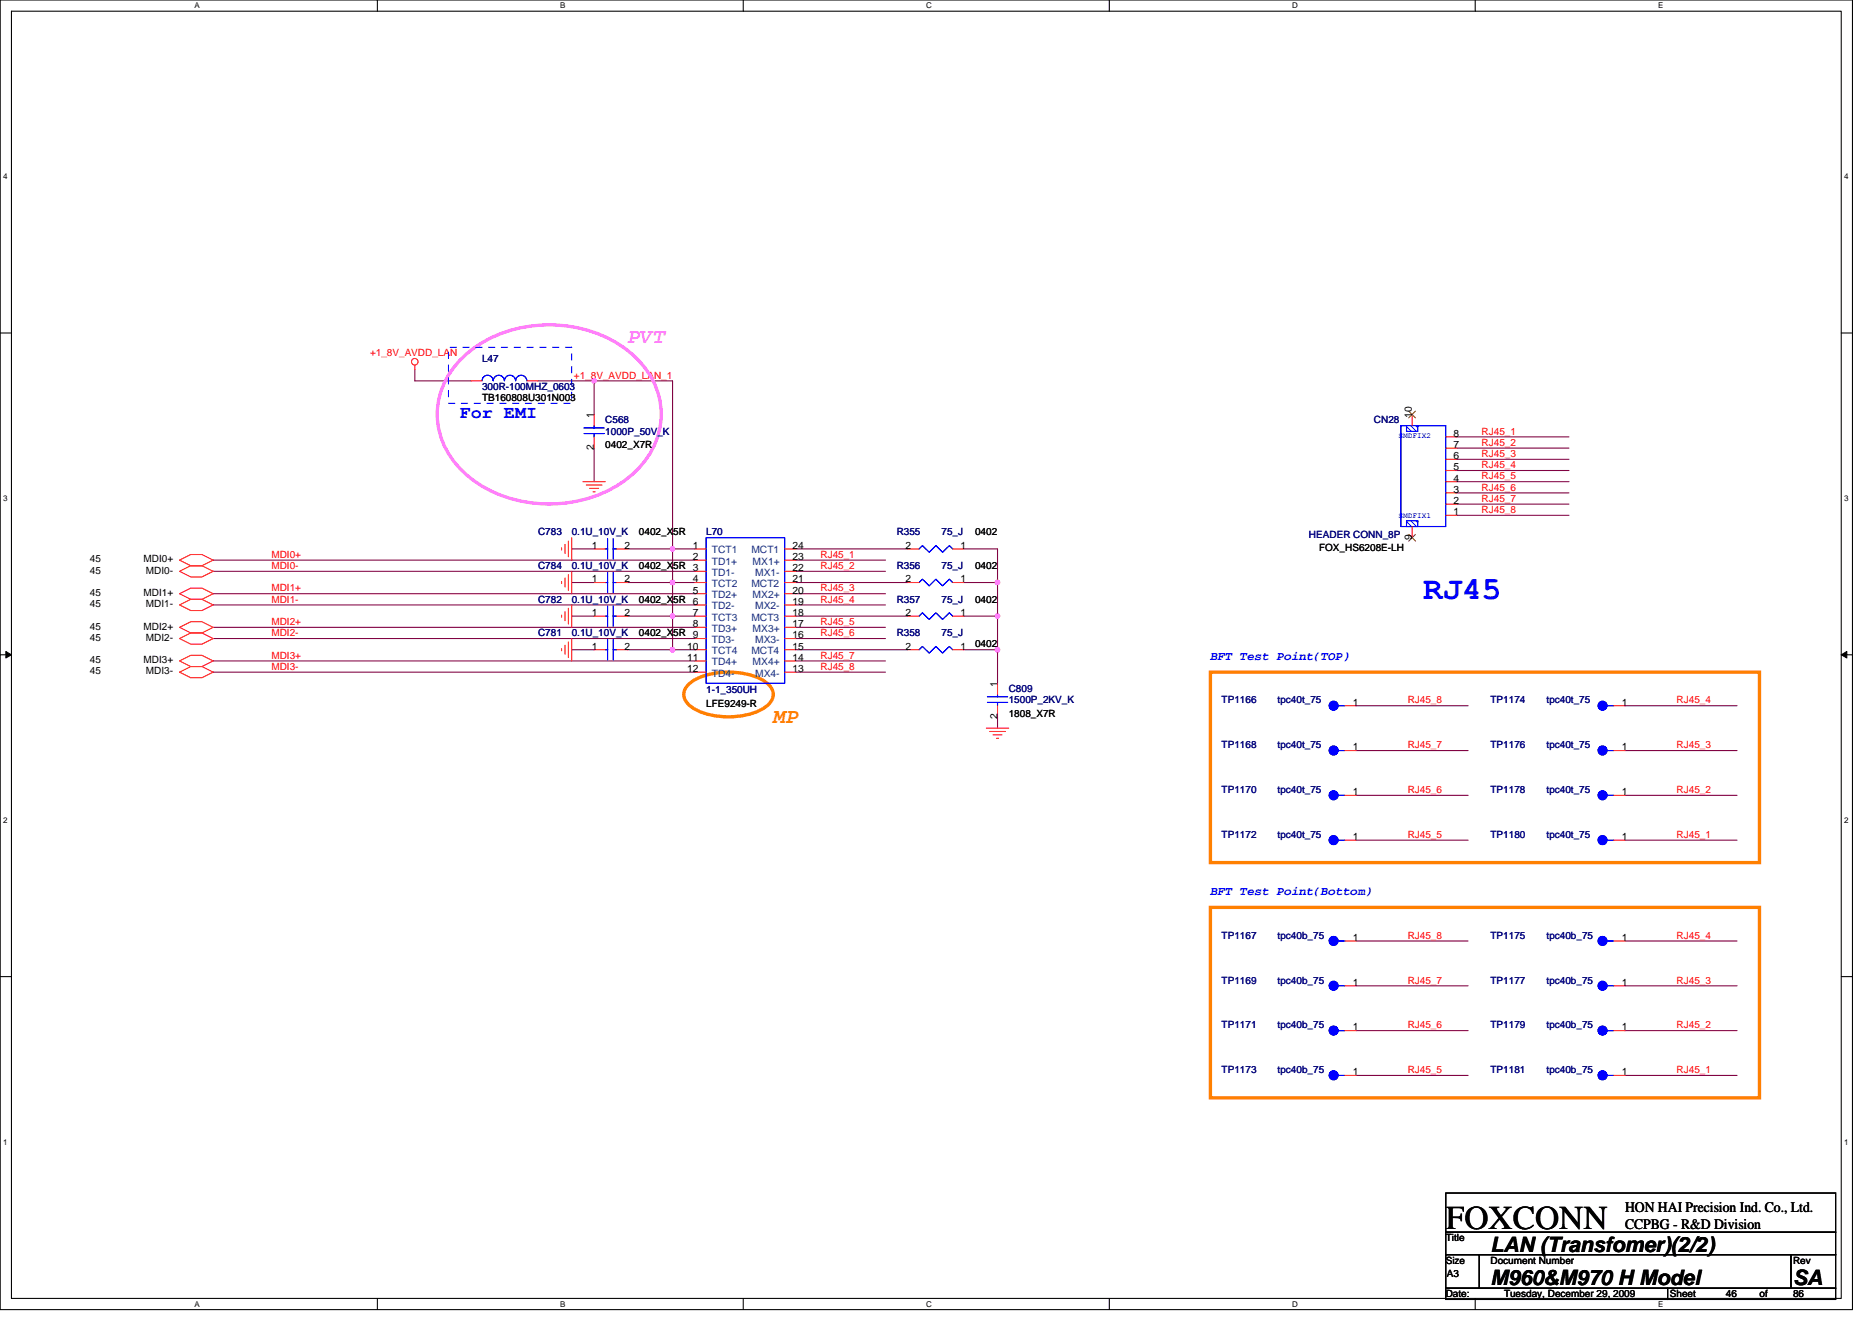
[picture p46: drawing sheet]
<svg xmlns="http://www.w3.org/2000/svg" width="297mm" height="210mm" viewBox="0 0 297 210" stroke-linecap="round" stroke-linejoin="round" font-family="sans-serif">
<defs><g id="words">
<text font-size="5.3" x="229.4" y="195">FOXCONN</text>
<text font-size="5.1" fill="#00f" x="225.8" y="95">RJ45</text>
<text font-size="3.4" fill="#ff80ff" x="99.6" y="54.4">PVT</text>
<text font-size="3.4" fill="#ff8000" x="122.7" y="114.8">MP</text>
<g font-size="3.4">
<text x="236.5" y="198.7">LAN (Transfomer)(2/2)</text>
<text x="236.5" y="204">M960&amp;M970 H Model</text>
<text x="284.5" y="204">SA</text>
</g>
<text font-size="2.8" fill="#00f" x="72.9" y="66.4">For EMI</text>
<g font-size="2.3">
<text x="257.8" y="192.3">HON HAI Precision Ind. Co., Ltd.</text>
<text x="257.8" y="195">CCPBG - R&amp;D Division</text>
</g>
<g font-size="1.9" fill="#00f">
<text x="192.1" y="104.8">BFT Test Point(TOP)</text>
<text x="192.1" y="142.1">BFT Test Point(Bottom)</text>
</g>
<g font-size="1.6" fill="#f00">
<text x="58.7" y="56.5">+1_8V_AVDD_LAN</text>
<text x="91.1" y="60.1">+1_8V_AVDD_LAN_1</text>
<text x="235.1" y="69">RJ45_1</text>
<text x="235.1" y="70.8">RJ45_2</text>
<text x="235.1" y="72.5">RJ45_3</text>
<text x="235.1" y="74.3">RJ45_4</text>
<text x="235.1" y="76.1">RJ45_5</text>
<text x="235.1" y="77.9">RJ45_6</text>
<text x="235.1" y="79.7">RJ45_7</text>
<text x="235.1" y="81.4">RJ45_8</text>
<text x="43.1" y="88.5">MDI0+</text>
<text x="130.2" y="88.5">RJ45_1</text>
<text x="43.1" y="93.9">MDI1+</text>
<text x="43.1" y="90.3">MDI0-</text>
<text x="43.1" y="95.7">MDI1-</text>
<text x="130.2" y="95.7">RJ45_4</text>
<text x="130.2" y="93.9">RJ45_3</text>
<text x="130.2" y="90.3">RJ45_2</text>
<text x="43.1" y="101">MDI2-</text>
<text x="43.1" y="99.2">MDI2+</text>
<text x="130.2" y="99.2">RJ45_5</text>
<text x="130.2" y="101">RJ45_6</text>
<text x="43.1" y="106.3">MDI3-</text>
<text x="43.1" y="104.5">MDI3+</text>
<text x="130.2" y="106.3">RJ45_8</text>
<text x="130.2" y="104.5">RJ45_7</text>
<text x="223.4" y="111.7">RJ45_8</text>
<text x="266" y="111.7">RJ45_4</text>
<text x="223.4" y="118.8">RJ45_7</text>
<text x="266" y="118.8">RJ45_3</text>
<text x="223.4" y="125.9">RJ45_6</text>
<text x="266" y="125.9">RJ45_2</text>
<text x="223.4" y="133">RJ45_5</text>
<text x="266" y="133">RJ45_1</text>
<text x="223.4" y="149">RJ45_8</text>
<text x="266" y="149">RJ45_4</text>
<text x="223.4" y="156.1">RJ45_7</text>
<text x="266" y="156.1">RJ45_3</text>
<text x="223.4" y="163.2">RJ45_6</text>
<text x="266" y="163.2">RJ45_2</text>
<text x="223.4" y="170.3">RJ45_5</text>
<text x="266" y="170.3">RJ45_1</text>
</g>
<g font-size="1.6" fill="#000080">
<text x="76.5" y="57.4">L47</text>
<text x="76.5" y="61.9">300R-100MHZ_0603</text>
<text x="96.1" y="67.2">C568</text>
<text x="96.1" y="69">1000P_50V_K</text>
<text x="218" y="67.2">CN28</text>
<text x="85.4" y="85">C783</text>
<text x="90.7" y="85">0.1U_10V_K</text>
<text x="112.1" y="85">L70</text>
<text x="142.3" y="85">R355</text>
<text x="149.4" y="85">75_J</text>
<text x="207.7" y="85.3">HEADER CONN_8P</text>
<text x="85.4" y="90.3">C784</text>
<text x="85.4" y="95.7">C782</text>
<text x="90.7" y="90.3">0.1U_10V_K</text>
<text x="90.7" y="95.7">0.1U_10V_K</text>
<text x="142.3" y="90.3">R356</text>
<text x="142.3" y="95.7">R357</text>
<text x="149.4" y="90.3">75_J</text>
<text x="149.4" y="95.7">75_J</text>
<text x="85.4" y="101">C781</text>
<text x="90.7" y="101">0.1U_10V_K</text>
<text x="142.3" y="101">R358</text>
<text x="149.4" y="101">75_J</text>
<text x="112.1" y="110">1-1_350UH</text>
<text x="160.1" y="109.9">C809</text>
<text x="160.1" y="111.7">1500P_2KV_K</text>
<text x="193.8" y="111.7">TP1166</text>
<text x="202.7" y="111.7">tpc40t_75</text>
<text x="236.5" y="111.7">TP1174</text>
<text x="245.4" y="111.7">tpc40t_75</text>
<text x="193.8" y="118.8">TP1168</text>
<text x="202.7" y="118.8">tpc40t_75</text>
<text x="236.5" y="118.8">TP1176</text>
<text x="245.4" y="118.8">tpc40t_75</text>
<text x="193.8" y="125.9">TP1170</text>
<text x="202.7" y="125.9">tpc40t_75</text>
<text x="236.5" y="125.9">TP1178</text>
<text x="245.4" y="125.9">tpc40t_75</text>
<text x="193.8" y="133">TP1172</text>
<text x="202.7" y="133">tpc40t_75</text>
<text x="236.5" y="133">TP1180</text>
<text x="245.4" y="133">tpc40t_75</text>
<text x="193.8" y="149">TP1167</text>
<text x="202.7" y="149">tpc40b_75</text>
<text x="236.5" y="149">TP1175</text>
<text x="245.4" y="149">tpc40b_75</text>
<text x="193.8" y="156.1">TP1169</text>
<text x="202.7" y="156.1">tpc40b_75</text>
<text x="236.5" y="156.1">TP1177</text>
<text x="245.4" y="156.1">tpc40b_75</text>
<text x="193.8" y="163.2">TP1171</text>
<text x="202.7" y="163.2">tpc40b_75</text>
<text x="236.5" y="163.2">TP1179</text>
<text x="245.4" y="163.2">tpc40b_75</text>
<text x="193.8" y="170.3">TP1173</text>
<text x="202.7" y="170.3">tpc40b_75</text>
<text x="236.5" y="170.3">TP1181</text>
<text x="245.4" y="170.3">tpc40b_75</text>
</g>
<g font-size="1.6">
<text x="76.5" y="63.6">TB160808U301N003</text>
<text x="94.3" y="71.5" transform="rotate(-90 94.3 71.5)">2</text>
<text x="94.3" y="66.3" transform="rotate(-90 94.3 66.3)">1</text>
<text x="96.1" y="71.1">0402_X7R</text>
<text x="224" y="66.3" transform="rotate(-90 224 66.3)">10</text>
<text x="230.6" y="71.1">7</text>
<text x="230.6" y="69.3">8</text>
<text x="230.6" y="76.4">4</text>
<text x="230.6" y="74.7">5</text>
<text x="230.6" y="72.9">6</text>
<text x="230.6" y="81.8">1</text>
<text x="230.6" y="80">2</text>
<text x="230.6" y="78.2">3</text>
<text x="14.3" y="89.3">45</text>
<text x="22.8" y="89.3">MDI0+</text>
<text x="93.9" y="87.1">1</text>
<text x="99.1" y="87.1">2</text>
<text x="101.4" y="85">0402_X5R</text>
<text x="109.9" y="87.1">1</text>
<text x="109.9" y="88.9">2</text>
<text x="125.7" y="87.1">24</text>
<text x="125.7" y="88.9">23</text>
<text x="143.7" y="87.1">2</text>
<text x="152.4" y="87.1">1</text>
<text x="154.7" y="85">0402</text>
<text x="209.3" y="87.5">FOX_HS6208E-LH</text>
<text x="224" y="85.7" transform="rotate(-90 224 85.7)">9</text>
<text x="14.3" y="94.6">45</text>
<text x="14.3" y="91">45</text>
<text x="22.8" y="94.6">MDI1+</text>
<text x="23.2" y="91">MDI0-</text>
<text x="93.9" y="92.4">1</text>
<text x="99.1" y="92.4">2</text>
<text x="101.4" y="90.3">0402_X5R 3</text>
<text x="101.4" y="95.7">0402_X5R 6</text>
<text x="109.9" y="92.4">4</text>
<text x="109.9" y="94.2">5</text>
<text x="125.7" y="92.4">21</text>
<text x="125.7" y="96">19</text>
<text x="125.7" y="90.7">22</text>
<text x="125.7" y="94.2">20</text>
<text x="143.7" y="92.4">2</text>
<text x="152.4" y="92.4">1</text>
<text x="154.7" y="90.3">0402</text>
<text x="154.7" y="95.7">0402</text>
<text x="14.3" y="99.9">45</text>
<text x="14.3" y="96.4">45</text>
<text x="14.3" y="101.7">45</text>
<text x="22.8" y="99.9">MDI2+</text>
<text x="23.2" y="96.4">MDI1-</text>
<text x="23.2" y="101.7">MDI2-</text>
<text x="93.9" y="97.8">1</text>
<text x="99.1" y="97.8">2</text>
<text x="101.4" y="101">0402_X5R 9</text>
<text x="109.9" y="97.8">7</text>
<text x="109.9" y="99.5">8</text>
<text x="125.7" y="97.8">18</text>
<text x="125.7" y="101.3">16</text>
<text x="125.7" y="99.5">17</text>
<text x="143.7" y="97.8">2</text>
<text x="152.4" y="97.8">1</text>
<text x="14.3" y="105.3">45</text>
<text x="14.3" y="107">45</text>
<text x="22.8" y="105.3">MDI3+</text>
<text x="23.2" y="107">MDI3-</text>
<text x="93.9" y="103.1">1</text>
<text x="99.1" y="103.1">2</text>
<text x="109" y="103.1">10</text>
<text x="109" y="104.9">11</text>
<text x="109" y="106.7">12</text>
<text x="125.7" y="103.1">15</text>
<text x="125.7" y="106.7">13</text>
<text x="125.7" y="104.9">14</text>
<text x="143.7" y="103.1">2</text>
<text x="152.4" y="103.1">1</text>
<text x="154.7" y="102.8">0402</text>
<text x="112.1" y="112.2">LFE9249-R</text>
<text x="158.3" y="109" transform="rotate(-90 158.3 109)">1</text>
<text x="160.1" y="113.8">1808_X7R</text>
<text x="214.6" y="112">1</text>
<text x="257.3" y="112">1</text>
<text x="158.3" y="114.2" transform="rotate(-90 158.3 114.2)">2</text>
<text x="214.6" y="119.1">1</text>
<text x="257.3" y="119.1">1</text>
<text x="214.6" y="126.2">1</text>
<text x="257.3" y="126.2">1</text>
<text x="214.6" y="133.3">1</text>
<text x="257.3" y="133.3">1</text>
<text x="214.6" y="149.3">1</text>
<text x="257.3" y="149.3">1</text>
<text x="214.6" y="156.4">1</text>
<text x="257.3" y="156.4">1</text>
<text x="214.6" y="163.6">1</text>
<text x="257.3" y="163.6">1</text>
<text x="214.6" y="170.7">1</text>
<text x="257.3" y="170.7">1</text>
<text x="229.4" y="197">Title</text>
<text x="229.4" y="200.6">Size</text>
<text x="229.6" y="202.7">A3</text>
<text x="236.5" y="200.6">Document Number</text>
<text x="284.5" y="200.6">Rev</text>
<text x="229.4" y="205.9">Date:</text>
<text x="238.7" y="205.9">Tuesday, December 29, 2009</text>
<text x="265" y="205.9">Sheet</text>
<text x="273.9" y="205.9">46</text>
<text x="279.2" y="205.9">of</text>
<text x="284.5" y="205.9">86</text>
</g>
<g font-size="1.6" fill="#004080">
<text x="112.9" y="87.8">TCT1</text>
<text x="112.9" y="89.6">TD1+</text>
<text x="119.2" y="87.8">MCT1</text>
<text x="119.4" y="89.6">MX1+</text>
<text x="112.9" y="91.4">TD1-</text>
<text x="112.9" y="93.2">TCT2</text>
<text x="112.9" y="95">TD2+</text>
<text x="119.2" y="93.2">MCT2</text>
<text x="119.4" y="95">MX2+</text>
<text x="119.8" y="91.4">MX1-</text>
<text x="112.9" y="96.7">TD2-</text>
<text x="112.9" y="98.5">TCT3</text>
<text x="112.9" y="100.3">TD3+</text>
<text x="119.2" y="98.5">MCT3</text>
<text x="119.4" y="100.3">MX3+</text>
<text x="119.8" y="96.7">MX2-</text>
<text x="112.9" y="102.1">TD3-</text>
<text x="112.9" y="103.8">TCT4</text>
<text x="112.9" y="105.6">TD4+</text>
<text x="112.9" y="107.4">TD4-</text>
<text x="119.2" y="103.8">MCT4</text>
<text x="119.4" y="105.6">MX4+</text>
<text x="119.8" y="107.4">MX4-</text>
<text x="119.8" y="102.1">MX3-</text>
</g>
<g font-size="1.3">
<text x="30.8" y="1.3">A</text>
<text x="88.9" y="1.3">B</text>
<text x="147" y="1.3">C</text>
<text x="205" y="1.3">D</text>
<text x="263.1" y="1.3">E</text>
<text x=".5" y="28.4">4</text>
<text x="292.6" y="28.4">4</text>
<text x=".5" y="79.5">3</text>
<text x="292.6" y="79.5">3</text>
<text x=".5" y="130.6">2</text>
<text x="292.6" y="130.6">2</text>
<text x=".5" y="181.7">1</text>
<text x="292.6" y="181.7">1</text>
<text x="30.8" y="207.4">A</text>
<text x="88.9" y="207.4">B</text>
<text x="147" y="207.4">C</text>
<text x="205" y="207.4">D</text>
<text x="263.1" y="207.4">E</text>
</g>
<g font-size="1.2" fill="#00f">
<text x="221.9" y="69.6">SMDFIX2</text>
<text x="221.9" y="82.2">SMDFIX1</text>
</g>
</g></defs>
<path d="M0 0h293.9v207.9h-293.9zM1.8 1.8h290.4v204.3h-290.4z" fill="none" stroke="#000" stroke-width=".17"/>
<g fill="#fff">
<path d="M30.8 .2h.9v1.4h-.9z"/>
<path d="M30.8 206.3h.9v1.4h-.9z"/>
</g>
<path d="M59.9 0v1.8M59.9 206.1v1.8" fill="none" stroke="#000" stroke-width=".17"/>
<g fill="#fff">
<path d="M88.9 .2h.8v1.4h-.8z"/>
<path d="M88.9 206.3h.8v1.4h-.8z"/>
</g>
<path d="M117.9 0v1.8M117.9 206.1v1.8" fill="none" stroke="#000" stroke-width=".17"/>
<g fill="#fff">
<path d="M147 .2h.9v1.4h-.9z"/>
<path d="M147 206.3h.9v1.4h-.9z"/>
</g>
<path d="M176 0v1.8M176 206.1v1.8" fill="none" stroke="#000" stroke-width=".17"/>
<g fill="#fff">
<path d="M205 .2h.9v1.4h-.9z"/>
<path d="M205 206.3h.9v1.4h-.9z"/>
</g>
<path d="M234.1 0v1.8M234.1 206.1v1.8" fill="none" stroke="#000" stroke-width=".17"/>
<g fill="#fff">
<path d="M263.1 .2h.8v1.4h-.8z"/>
<path d="M263.1 206.3h.8v1.4h-.8z"/>
<path d="M.5 27.3h.7v1.4h-.7z"/>
<path d="M292.6 27.3h.7v1.4h-.7z"/>
<path d="M.5 78.4h.7v1.4h-.7z"/>
<path d="M292.6 78.4h.7v1.4h-.7z"/>
</g>
<path d="M0 52.9h1.8M292.2 52.9h1.7" fill="none" stroke="#000" stroke-width=".17"/>
<g fill="#fff">
<path d="M.5 129.5h.7v1.4h-.7z"/>
<path d="M292.6 129.5h.7v1.4h-.7z"/>
</g>
<path d="M0 103.9h1.8M292.2 103.9h1.7" fill="none" stroke="#000" stroke-width=".17"/>
<path d="M.9 103.4l.9 .5-.9 .5zM292.2 103.9l.8-.5v1z" fill="#000" stroke="#000" stroke-width=".16"/>
<g fill="#fff">
<path d="M.5 180.5h.7v1.4h-.7z"/>
<path d="M292.6 180.5h.7v1.4h-.7z"/>
</g>
<path d="M0 155h1.8M292.2 155h1.7M229.4 189.4h61.9v6.2h-61.9zM229.4 195.6h61.9v3.5h-61.9zM229.4 199.1h5.3v5.4h-5.3zM234.7 199.1h49.5v5.4h-49.5zM284.2 199.1h7.1v5.4h-7.1zM229.4 204.5h35.2v1.7h-35.2zM264.6 204.5h26.7v1.7h-26.7z" fill="none" stroke="#000" stroke-width=".17"/>
<g fill="none" stroke="#800040" stroke-width=".17">
<path d="M65.8 58.7v1.8h8.9M85.4 60.5h8.9v5.3M94.3 60.5h12.4v26.6M94.3 71.1v5.4M231.2 69.3h17.8M231.2 71.1h17.8M231.2 72.9h17.8M231.2 74.7h17.8M231.2 76.5h17.8M231.2 78.2h17.8M33.8 94.2h76.5M33.8 90.7h76.5"/>
<path d="M33.8 88.9h76.5M33.8 96h76.5M33.8 99.6h76.5M90.7 87.1h3.6M90.7 92.5h3.6M90.7 97.8h3.6M99.6 87.1h7.1M99.6 92.5h7.1M99.6 97.8h7.1M106.7 92.5v5.3M106.7 87.1v5.4M106.7 97.8v5.3"/>
<path d="M106.7 92.5h3.6M106.7 97.8h3.6M106.7 87.1h3.6M126.3 96h14.2M126.3 99.6h14.2M126.3 94.2h14.2M126.3 90.7h14.2M126.3 92.5h17.8M126.3 87.1h17.8M126.3 97.8h17.8M126.3 88.9h14.2M152.9 87.1h5.4v5.4"/>
<path d="M152.9 97.8h5.4M152.9 92.5h5.4M158.3 97.8v5.3M158.3 92.5v5.3M231.2 80h17.8M231.2 81.8h17.8M33.8 101.3h76.5M33.8 106.7h76.5M33.8 104.9h76.5M90.7 103.1h3.6M99.6 103.1h7.1M106.7 103.1h3.6"/>
<path d="M126.3 106.7h14.2M126.3 104.9h14.2M126.3 101.3h14.2M126.3 103.1h17.8M152.9 103.1h5.4M158.3 103.1v5.4M158.3 113.8v1.8M215.2 119.1h17.8M215.2 112h17.8M257.8 119.1h17.8M257.8 112h17.8M215.2 133.3h17.8"/>
<path d="M215.2 126.2h17.8M257.8 133.3h17.8M257.8 126.2h17.8M215.2 149.4h17.8M215.2 156.5h17.8M257.8 149.4h17.8M257.8 156.5h17.8M215.2 170.7h17.8M215.2 163.6h17.8M257.8 170.7h17.8M257.8 163.6h17.8"/>
</g>
<g fill="#f0f" stroke="#f0f" stroke-width=".17">
<circle cx="106.7" cy="92.4" r=".35"/>
<circle cx="94.3" cy="60.4" r=".35"/>
<circle cx="106.7" cy="87.1" r=".35"/>
<circle cx="106.7" cy="103.1" r=".35"/>
<circle cx="106.7" cy="97.8" r=".35"/>
<circle cx="158.3" cy="97.8" r=".35"/>
<circle cx="158.3" cy="103.1" r=".35"/>
<circle cx="158.3" cy="92.4" r=".35"/>
</g>
<g fill="none" stroke="#f00" stroke-width=".17">
<path d="M65.8 58v.7M74.7 60.5h1.8M83.6 60.5h1.8M92.5 76.5h3.6M93 77h2.5M93.6 77.5h1.4M94.1 78.1h.3M94.3 65.8v1.8M94.3 69.3v1.8M28.5 88.9l1.8-.9h1.7l1.8 .9-1.8 .9h-1.7zM28.5 90.7l1.8-.9h1.7l1.8 .9-1.8 .9h-1.7zM28.5 94.2l1.8-.9h1.7l1.8 .9-1.8 .9h-1.7z"/>
<path d="M28.5 96l1.8-.9h1.7l1.8 .9-1.8 .9h-1.7zM28.5 99.6l1.8-.9h1.7l1.8 .9-1.8 .9h-1.7zM89.1 87v.3M89.1 92.3v.3M89.1 97.6v.4M89.7 86.4v1.4M89.7 91.7v1.5M89.7 97.1v1.4M90.2 85.9v2.5M90.2 91.2v2.5M90.2 96.5v2.5M90.7 85.3v3.6"/>
<path d="M90.7 90.7v3.5M90.7 96v3.6M94.3 92.5h1.8M97.8 92.5h1.8M144.1 87.1h1.7M151.2 87.1h1.7M28.5 101.3l1.8-.8h1.7l1.8 .8-1.8 .9h-1.7zM28.5 104.9l1.8-.9h1.7l1.8 .9-1.8 .9h-1.7zM28.5 106.7l1.8-.9h1.7l1.8 .9-1.8 .9h-1.7zM89.1 103v.3M89.7 102.4v1.4M90.2 101.9v2.5"/>
<path d="M90.7 101.3v3.6M94.3 103.1h1.8M97.8 103.1h1.8M144.1 103.1h1.7M151.2 103.1h1.7M156.5 115.6h3.6M157 116.1h2.5M157.6 116.6h1.4M158.1 117.2h.4M158.3 108.5v1.7M158.3 112v1.8M256.1 112h1.7"/>
<path d="M256.1 119.1h1.7M256.1 126.2h1.7M256.1 133.3h1.7M213.4 149.4h1.8M213.4 156.5h1.8M256.1 149.4h1.7M256.1 156.5h1.7M256.1 163.6h1.7M256.1 170.7h1.7"/>
<circle cx="65.8" cy="57.4" r=".52"/>
</g>
<path d="M109.3 108.6a10.3 10.3 0 0 1 7.4-1.9 8.8 8.8 0 0 1 5.2 1.9 2.07 2.07 0 0 1 0 3.3 10.3 10.3 0 0 1-7.5 1.8 8.7 8.7 0 0 1-5.1-1.8 2.07 2.07 0 0 1 0-3.3zM192.1 106.7h87.1v30.2h-87.1zM192.1 144h87.1v30.2h-87.1z" fill="none" stroke="#ff8000" stroke-width=".53"/>
<path d="M73.4 56.7a20.7 20.7 0 0 1 20.7-4 15.5 15.5 0 0 1 10.5 10.2 12.5 12.5 0 0 1-4.9 12.9 21 21 0 0 1-25.1 0 12.4 12.4 0 0 1-4.4-14.3 13.6 13.6 0 0 1 3.2-4.8z" fill="none" stroke="#ff80ff" stroke-width=".53"/>
<path d="M71.2 55.1h19.5v8.9h-19.5z" fill="none" stroke="#00f" stroke-width=".16" stroke-dasharray="1 1 1 1 1 1 1 1"/>
<g fill="none" stroke="#00f" stroke-width=".17">
<path d="M76.5 60.4a.88 .88 0 0 1 .9-.8 .88 .88 0 0 1 .8 .8 .89 .89 0 0 1 .9-.8 .89 .89 0 0 1 .9 .8M80 60.4a.88 .88 0 0 1 .9-.8 .88 .88 0 0 1 .9 .8M81.8 60.4a.88 .88 0 0 1 .9-.8 .88 .88 0 0 1 .9 .8M92.7 68.8h3.2M92.7 67.9h3.2M94.3 67.6v.3M94.3 68.8v.5M222.3 67.6h7.1v16h-7.1zM96.1 92.5h.3M96.4 90.8v3.3M97.3 90.8v3.3M97.3 92.5h.5"/>
<path d="M145.8 87.1l.6-.5 1 1.1 1.1-1.1 1.1 1.1 1-1.1 .6 .5M96.1 103.1h.3M96.4 101.5v3.2M97.3 101.5v3.2M97.3 103.1h.5M145.8 103.1l.6-.5 1 1.1 1.1-1.1 1.1 1.1 1-1.1 .6 .5M156.7 111.5h3.2M156.7 110.6h3.2M158.3 110.2v.4M158.3 111.5v.5M255 112h1.1M255 119.1h1.1"/>
<path d="M255 126.2h1.1M255 133.3h1.1M212.3 149.4h1.1M212.3 156.5h1.1M255 149.4h1.1M255 156.5h1.1M255 163.6h1.1M255 170.7h1.1"/>
</g>
<g fill="#00f" stroke="#00f" stroke-width=".17">
<circle cx="211.6" cy="149.3" r=".71"/>
<circle cx="254.3" cy="112" r=".71"/>
<circle cx="211.6" cy="156.5" r=".71"/>
<circle cx="254.3" cy="119.1" r=".71"/>
<circle cx="254.3" cy="149.3" r=".71"/>
<circle cx="254.3" cy="126.2" r=".71"/>
<circle cx="254.3" cy="156.5" r=".71"/>
<circle cx="254.3" cy="133.3" r=".71"/>
<circle cx="254.3" cy="163.6" r=".71"/>
<circle cx="254.3" cy="170.7" r=".71"/>
</g>
<path d="M223.2 82.7h1.8v.9h-1.8z" fill="#fff"/>
<path d="M223.2 82.7v.9h1.8v-.9z" fill-rule="evenodd" fill="#00f" stroke="#00f" stroke-width=".17"/>
<path d="M223.2 67.6h1.8v.9h-1.8z" fill="#fff"/>
<path d="M223.2 67.6v.9h1.8v-.9z" fill-rule="evenodd" fill="#00f" stroke="#00f" stroke-width=".17"/>
<path d="M222.3 67.6h7.1v16h-7.1z" fill="none" stroke="#00f" stroke-width=".17"/>
<path d="M223.2 82.7h1.8v.9h-1.8z" fill="#fff"/>
<path d="M223.2 82.7v.9h1.8v-.9z" fill-rule="evenodd" fill="#00f" stroke="#00f" stroke-width=".17"/>
<path d="M223.2 67.6h1.8v.9h-1.8z" fill="#fff"/>
<g fill="#00f" stroke="#00f" stroke-width=".17">
<path d="M223.2 67.6v.9h1.8v-.9z" fill-rule="evenodd"/>
<circle cx="211.6" cy="112" r=".71"/>
<circle cx="211.6" cy="170.7" r=".71"/>
<circle cx="211.6" cy="119.1" r=".71"/>
<circle cx="211.6" cy="126.2" r=".71"/>
<circle cx="211.6" cy="133.3" r=".71"/>
<circle cx="211.6" cy="163.6" r=".71"/>
</g>
<g fill="none" stroke="#f00" stroke-width=".17">
<path d="M224.1 65.8v1.8M229.4 71.1h1.8M229.4 69.3h1.8M229.4 78.2h1.8M229.4 76.5h1.8M229.4 74.7h1.8M229.4 72.9h1.8M94.3 97.8h1.8M94.3 87.1h1.8M97.8 97.8h1.8M97.8 87.1h1.8M110.3 92.5h1.8"/>
<path d="M110.3 97.8h1.8M110.3 87.1h1.8M110.3 88.9h1.8M110.3 90.7h1.8M110.3 94.2h1.8M110.3 96h1.8M110.3 99.6h1.8M124.5 92.5h1.8M124.5 97.8h1.8M124.5 87.1h1.8M124.5 88.9h1.8M124.5 90.7h1.8"/>
<path d="M124.5 94.2h1.8M124.5 96h1.8M124.5 99.6h1.8M144.1 92.5h1.7M144.1 97.8h1.7M151.2 92.5h1.7M151.2 97.8h1.7M224.1 83.6v1.7M229.4 81.8h1.8M229.4 80h1.8M110.3 101.3h1.8M110.3 103.1h1.8"/>
<path d="M110.3 104.9h1.8M110.3 106.7h1.8M124.5 101.3h1.8M124.5 103.1h1.8M124.5 104.9h1.8M124.5 106.7h1.8M213.4 112h1.8M213.4 119.1h1.8M213.4 126.2h1.8M213.4 133.3h1.8M213.4 170.7h1.8M213.4 163.6h1.8"/>
</g>
<path d="M223.5 65.3l1.1 1M224.6 65.3l-1.1 1M223.5 84.8l1.1 1.1M224.6 84.8l-1.1 1.1" fill="none" stroke="#804000" stroke-width=".16"/>
<g fill="none" stroke="#00f" stroke-width=".17">
<path d="M96.1 97.8h.3M96.1 87.1h.3M96.4 96.2v3.2M96.4 85.5v3.2M97.3 96.2v3.2M97.3 97.8h.5M97.3 85.5v3.2M97.3 87.1h.5M112.1 85.3h12.4v23.2h-12.4zM145.8 92.5l.6-.6 1 1.1 1.1-1.1 1.1 1.1 1-1.1 .6 .6M145.8 97.8l.6-.5 1 1 1.1-1 1.1 1 1-1 .6 .5M212.3 112h1.1"/>
<path d="M212.3 119.1h1.1M212.3 126.2h1.1M212.3 133.3h1.1M212.3 170.7h1.1M212.3 163.6h1.1"/>
</g>
<g fill="#f0f" stroke="#f0f" stroke-width=".17">
<circle cx="106.7" cy="92.4" r=".35"/>
<circle cx="94.3" cy="60.4" r=".35"/>
<circle cx="106.7" cy="87.1" r=".35"/>
<circle cx="106.7" cy="103.1" r=".35"/>
<circle cx="106.7" cy="97.8" r=".35"/>
<circle cx="158.3" cy="97.8" r=".35"/>
<circle cx="158.3" cy="103.1" r=".35"/>
<circle cx="158.3" cy="92.4" r=".35"/>
</g>
<use href="#words"/>
</svg>
